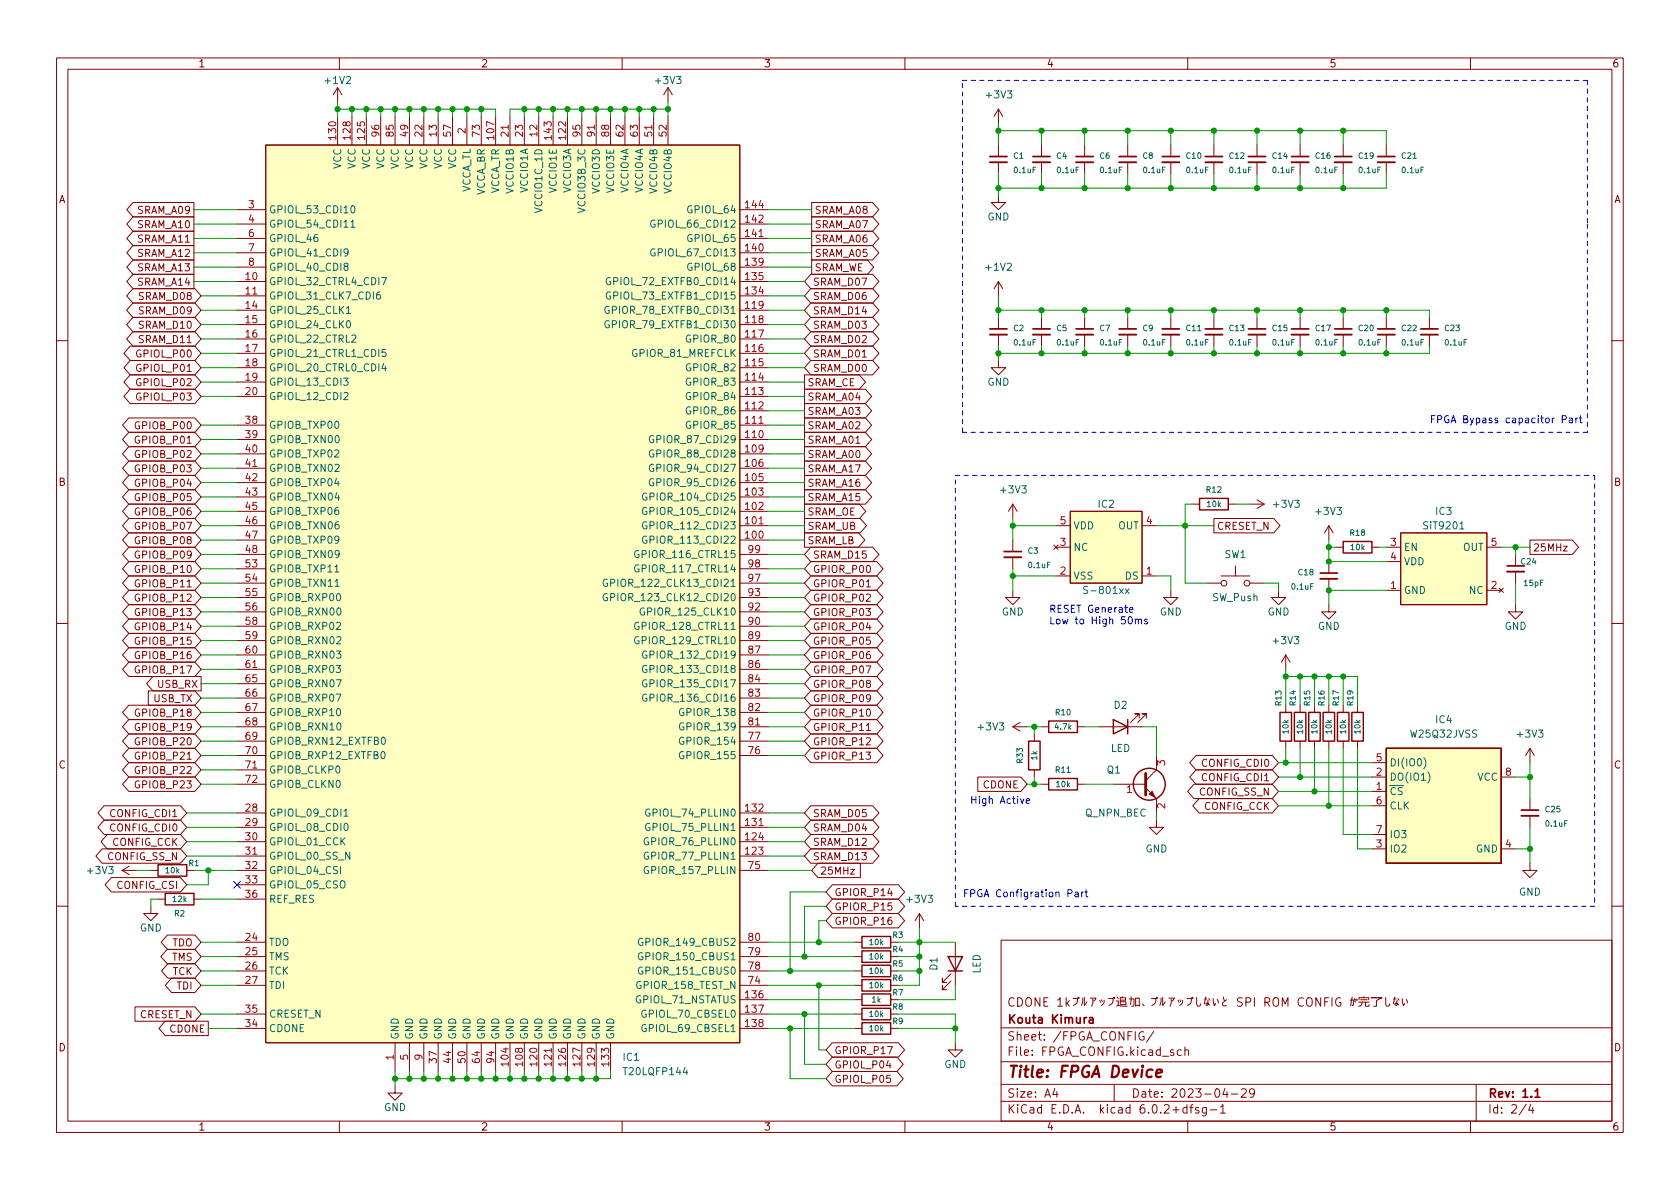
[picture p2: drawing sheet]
<svg xmlns="http://www.w3.org/2000/svg" width="297mm" height="210mm" viewBox="0 0 297 210" stroke-linecap="round" stroke-linejoin="round" font-family="sans-serif">
<defs><g id="words">
<text font-size="2.8" fill="#840000" x="178" y="190.6">Title: FPGA Device</text>
<g font-size="2.1" fill="#840000">
<text x="178" y="184">Sheet: /FPGA_CONFIG/</text>
<text x="178" y="181">Kouta Kimura</text>
<text x="178" y="186.7">File: FPGA_CONFIG.kicad_sch</text>
<text x="178" y="196.9">KiCad E.D.A. kicad 6.0.2+dfsg-1</text>
<text x="178" y="194.1">Size: A4</text>
<text x="200" y="194.1">Date: 2023-04-29</text>
<text x="263" y="194.1">Rev: 1.1</text>
<text x="263" y="196.9">Id: 2/4</text>
</g>
<g font-size="1.8" fill="#840000">
<text x="35" y="11.9">1</text>
<text x="85" y="11.9">2</text>
<text x="135" y="11.9">3</text>
<text x="185" y="11.9">4</text>
<text x="235" y="11.9">5</text>
<text x="285" y="11.9">6</text>
<text x="10.3" y="35.9">A</text>
<text x="285.3" y="35.9">A</text>
<text x="24.4" y="40.3">SRAM_A10</text>
<text x="24.4" y="37.8">SRAM_A09</text>
<text x="144" y="37.8">SRAM_A08</text>
<text x="144" y="40.3">SRAM_A07</text>
<text x="24.4" y="48">SRAM_A13</text>
<text x="24.4" y="42.9">SRAM_A11</text>
<text x="24.4" y="45.4">SRAM_A12</text>
<text x="144" y="42.9">SRAM_A06</text>
<text x="144" y="45.4">SRAM_A05</text>
<text x="144" y="48">SRAM_WE</text>
<text x="24.4" y="50.5">SRAM_A14</text>
<text x="24.7" y="53">SRAM_D08</text>
<text x="143.7" y="50.5">SRAM_D07</text>
<text x="143.7" y="53">SRAM_D06</text>
<text x="24.7" y="58.1">SRAM_D10</text>
<text x="24.7" y="55.6">SRAM_D09</text>
<text x="143.7" y="58.1">SRAM_D03</text>
<text x="143.7" y="55.6">SRAM_D14</text>
<text x="24.5" y="65.7">GPIOL_P01</text>
<text x="24.5" y="63.2">GPIOL_P00</text>
<text x="24.7" y="60.7">SRAM_D11</text>
<text x="143.7" y="65.7">SRAM_D00</text>
<text x="143.7" y="60.7">SRAM_D02</text>
<text x="143.7" y="63.2">SRAM_D01</text>
<text x="24.5" y="70.8">GPIOL_P03</text>
<text x="24.5" y="68.3">GPIOL_P02</text>
<text x="142.7" y="68.3">SRAM_CE</text>
<text x="142.7" y="70.8">SRAM_A04</text>
<text x="24.3" y="75.9">GPIOB_P00</text>
<text x="142.7" y="75.9">SRAM_A02</text>
<text x="142.7" y="73.4">SRAM_A03</text>
<text x="24.3" y="83.5">GPIOB_P03</text>
<text x="24.3" y="81">GPIOB_P02</text>
<text x="24.3" y="78.4">GPIOB_P01</text>
<text x="142.7" y="78.4">SRAM_A01</text>
<text x="142.7" y="81">SRAM_A00</text>
<text x="142.7" y="83.5">SRAM_A17</text>
<text x="10.3" y="85.9">B</text>
<text x="24.3" y="88.6">GPIOB_P05</text>
<text x="24.3" y="86.1">GPIOB_P04</text>
<text x="142.7" y="88.6">SRAM_A15</text>
<text x="142.7" y="86.1">SRAM_A16</text>
<text x="285.3" y="85.9">B</text>
<text x="24.3" y="93.7">GPIOB_P07</text>
<text x="24.3" y="91.1">GPIOB_P06</text>
<text x="142.7" y="93.7">SRAM_UB</text>
<text x="142.7" y="91.1">SRAM_OE</text>
<text x="215.1" y="93.7">CRESET_N</text>
<text x="24.3" y="101.3">GPIOB_P10</text>
<text x="24.3" y="96.2">GPIOB_P08</text>
<text x="24.3" y="98.8">GPIOB_P09</text>
<text x="142.7" y="96.2">SRAM_LB</text>
<text x="143.7" y="101.3">GPIOR_P00</text>
<text x="143.7" y="98.8">SRAM_D15</text>
<text x="271" y="97.5">25MHz</text>
<text x="24.3" y="106.4">GPIOB_P12</text>
<text x="24.3" y="103.8">GPIOB_P11</text>
<text x="143.7" y="106.4">GPIOR_P02</text>
<text x="143.7" y="103.8">GPIOR_P01</text>
<text x="24.3" y="108.9">GPIOB_P13</text>
<text x="24.3" y="111.5">GPIOB_P14</text>
<text x="143.7" y="108.9">GPIOR_P03</text>
<text x="143.7" y="111.5">GPIOR_P04</text>
<text x="24.3" y="119.1">GPIOB_P17</text>
<text x="24.3" y="114">GPIOB_P15</text>
<text x="24.3" y="116.5">GPIOB_P16</text>
<text x="143.7" y="114">GPIOR_P05</text>
<text x="143.7" y="116.5">GPIOR_P06</text>
<text x="143.7" y="119.1">GPIOR_P07</text>
<text x="27.2" y="124.2">USB_TX</text>
<text x="27.9" y="121.6">USB_RX</text>
<text x="143.7" y="124.2">GPIOR_P09</text>
<text x="143.7" y="121.6">GPIOR_P08</text>
<text x="24.3" y="126.7">GPIOB_P18</text>
<text x="24.3" y="131.8">GPIOB_P20</text>
<text x="24.3" y="129.2">GPIOB_P19</text>
<text x="143.7" y="129.2">GPIOR_P11</text>
<text x="143.7" y="131.8">GPIOR_P12</text>
<text x="143.7" y="126.7">GPIOR_P10</text>
<text x="10.3" y="135.9">C</text>
<text x="24.3" y="136.9">GPIOB_P22</text>
<text x="24.3" y="134.3">GPIOB_P21</text>
<text x="143.7" y="134.3">GPIOR_P13</text>
<text x="212.7" y="135.6">CONFIG_CDI0</text>
<text x="285.3" y="135.9">C</text>
<text x="24.3" y="139.4">GPIOB_P23</text>
<text x="173.8" y="139.4">CDONE</text>
<text x="212.1" y="140.7">CONFIG_SS_N</text>
<text x="212.7" y="138.1">CONFIG_CDI1</text>
<text x="212.9" y="143.2">CONFIG_CCK</text>
<text x="19.7" y="144.5">CONFIG_CDI1</text>
<text x="19.7" y="147">CONFIG_CDI0</text>
<text x="19.9" y="149.6">CONFIG_CCK</text>
<text x="143.7" y="149.6">SRAM_D12</text>
<text x="143.7" y="147">SRAM_D04</text>
<text x="143.7" y="144.5">SRAM_D05</text>
<text x="19.1" y="152.1">CONFIG_SS_N</text>
<text x="143.7" y="152.1">SRAM_D13</text>
<text x="144.9" y="154.6">25MHz</text>
<text x="20.8" y="157.2">CONFIG_CSI</text>
<text x="147.5" y="158.5">GPIOR_P14</text>
<text x="147.5" y="161">GPIOR_P15</text>
<text x="30.4" y="167.3">TDO</text>
<text x="147.5" y="163.5">GPIOR_P16</text>
<text x="30.4" y="169.9">TMS</text>
<text x="30.5" y="172.4">TCK</text>
<text x="31.3" y="175">TDI</text>
<text x="10.3" y="185.9">D</text>
<text x="24.7" y="180">CRESET_N</text>
<text x="30" y="182.6">CDONE</text>
<text x="285.3" y="185.9">D</text>
<text x="147.5" y="191.5">GPIOL_P05</text>
<text x="147.5" y="186.4">GPIOR_P17</text>
<text x="147.5" y="188.9">GPIOL_P04</text>
<text x="35" y="199.9">1</text>
<text x="85" y="199.9">2</text>
<text x="135" y="199.9">3</text>
<text x="185" y="199.9">4</text>
<text x="235" y="199.9">5</text>
<text x="285" y="199.9">6</text>
</g>
<g font-size="1.8" fill="#006464">
<text x="57.6" y="14.9">+1V2</text>
<text x="116" y="14.9">+3V3</text>
<text x="174.5" y="17.4">+3V3</text>
<text x="60.3" y="29.9" transform="rotate(-90 60.3 29.9)">VCC</text>
<text x="62.9" y="29.9" transform="rotate(-90 62.9 29.9)">VCC</text>
<text x="65.4" y="29.9" transform="rotate(-90 65.4 29.9)">VCC</text>
<text x="67.9" y="29.9" transform="rotate(-90 67.9 29.9)">VCC</text>
<text x="70.5" y="29.9" transform="rotate(-90 70.5 29.9)">VCC</text>
<text x="73" y="29.9" transform="rotate(-90 73 29.9)">VCC</text>
<text x="75.6" y="29.9" transform="rotate(-90 75.6 29.9)">VCC</text>
<text x="78.1" y="29.9" transform="rotate(-90 78.1 29.9)">VCC</text>
<text x="80.6" y="29.9" transform="rotate(-90 80.6 29.9)">VCC</text>
<text x="83.2" y="34.3" transform="rotate(-90 83.2 34.3)">VCCA_TL</text>
<text x="85.7" y="34.7" transform="rotate(-90 85.7 34.7)">VCCA_BR</text>
<text x="88.3" y="34.5" transform="rotate(-90 88.3 34.5)">VCCA_TR</text>
<text x="90.8" y="34" transform="rotate(-90 90.8 34)">VCCIO1B</text>
<text x="93.3" y="34" transform="rotate(-90 93.3 34)">VCCIO1A</text>
<text x="98.4" y="33.9" transform="rotate(-90 98.4 33.9)">VCCIO1E</text>
<text x="101" y="34" transform="rotate(-90 101 34)">VCCIO3A</text>
<text x="106" y="34" transform="rotate(-90 106 34)">VCCIO3D</text>
<text x="108.6" y="33.9" transform="rotate(-90 108.6 33.9)">VCCIO3E</text>
<text x="111.1" y="34" transform="rotate(-90 111.1 34)">VCCIO4A</text>
<text x="113.7" y="34" transform="rotate(-90 113.7 34)">VCCIO4A</text>
<text x="116.2" y="34" transform="rotate(-90 116.2 34)">VCCIO4B</text>
<text x="118.7" y="34" transform="rotate(-90 118.7 34)">VCCIO4B</text>
<text x="47.5" y="37.7">GPIOL_53_CDI10</text>
<text x="47.5" y="40.3">GPIOL_54_CDI11</text>
<text x="95.9" y="37.3" transform="rotate(-90 95.9 37.3)">VCCIO1C_1D</text>
<text x="103.5" y="37.3" transform="rotate(-90 103.5 37.3)">VCCIO3B_3C</text>
<text x="115.9" y="40.3">GPIOL_66_CDI12</text>
<text x="121.8" y="37.7">GPIOL_64</text>
<text x="174.6" y="39">GND</text>
<text x="47.5" y="42.8">GPIOL_46</text>
<text x="47.5" y="45.3">GPIOL_41_CDI9</text>
<text x="47.5" y="47.9">GPIOL_40_CDI8</text>
<text x="115.9" y="45.3">GPIOL_67_CDI13</text>
<text x="121.8" y="47.9">GPIOL_68</text>
<text x="121.8" y="42.8">GPIOL_65</text>
<text x="174.4" y="47.9">+1V2</text>
<text x="47.5" y="50.4">GPIOL_32_CTRL4_CDI7</text>
<text x="47.5" y="53">GPIOL_31_CLK7_CDI6</text>
<text x="108.1" y="53">GPIOL_73_EXTFB1_CDI15</text>
<text x="108.1" y="50.4">GPIOL_72_EXTFB0_CDI14</text>
<text x="47.5" y="55.5">GPIOL_25_CLK1</text>
<text x="47.5" y="58">GPIOL_24_CLK0</text>
<text x="107.9" y="58">GPIOR_79_EXTFB1_CDI30</text>
<text x="107.9" y="55.5">GPIOR_78_EXTFB0_CDI31</text>
<text x="47.5" y="60.6">GPIOL_22_CTRL2</text>
<text x="47.5" y="63.1">GPIOL_21_CTRL1_CDI5</text>
<text x="47.5" y="65.7">GPIOL_20_CTRL0_CDI4</text>
<text x="112" y="63.1">GPIOR_81_MREFCLK</text>
<text x="121.7" y="65.7">GPIOR_82</text>
<text x="121.7" y="60.6">GPIOR_80</text>
<text x="47.5" y="68.2">GPIOL_13_CDI3</text>
<text x="47.5" y="70.7">GPIOL_12_CDI2</text>
<text x="121.7" y="70.7">GPIOR_84</text>
<text x="121.7" y="68.2">GPIOR_83</text>
<text x="174.6" y="68.2">GND</text>
<text x="47.5" y="75.8">GPIOB_TXP00</text>
<text x="121.7" y="75.8">GPIOR_85</text>
<text x="121.7" y="73.3">GPIOR_86</text>
<text x="47.5" y="78.4">GPIOB_TXN00</text>
<text x="47.5" y="80.9">GPIOB_TXP02</text>
<text x="47.5" y="83.4">GPIOB_TXN02</text>
<text x="115.7" y="83.4">GPIOR_94_CDI27</text>
<text x="115.7" y="80.9">GPIOR_88_CDI28</text>
<text x="115.7" y="78.4">GPIOR_87_CDI29</text>
<text x="47.5" y="86">GPIOB_TXP04</text>
<text x="47.5" y="88.5">GPIOB_TXN04</text>
<text x="114.7" y="88.5">GPIOR_104_CDI25</text>
<text x="115.7" y="86">GPIOR_95_CDI26</text>
<text x="177.1" y="87.2">+3V3</text>
<text x="194.2" y="89.8">IC2</text>
<text x="225.3" y="89.8">+3V3</text>
<text x="47.5" y="91.1">GPIOB_TXP06</text>
<text x="47.5" y="93.6">GPIOB_TXN06</text>
<text x="114.7" y="93.6">GPIOR_112_CDI23</text>
<text x="114.7" y="91.1">GPIOR_105_CDI24</text>
<text x="189.7" y="93.6">VDD</text>
<text x="197.7" y="93.6">OUT</text>
<text x="232.8" y="91.1">+3V3</text>
<text x="251.9" y="93.6">SiT9201</text>
<text x="253.9" y="91.1">IC3</text>
<text x="47.5" y="96.1">GPIOB_TXP09</text>
<text x="47.5" y="98.7">GPIOB_TXN09</text>
<text x="47.5" y="101.2">GPIOB_TXP11</text>
<text x="113" y="101.2">GPIOR_117_CTRL14</text>
<text x="113" y="98.7">GPIOR_116_CTRL15</text>
<text x="114.7" y="96.1">GPIOR_113_CDI22</text>
<text x="189.7" y="97.4">NC</text>
<text x="216.5" y="98.7">SW1</text>
<text x="248.2" y="97.4">EN</text>
<text x="248.2" y="99.9">VDD</text>
<text x="258.6" y="97.4">OUT</text>
<text x="47.5" y="103.8">GPIOB_TXN11</text>
<text x="47.5" y="106.3">GPIOB_RXP00</text>
<text x="108.1" y="106.3">GPIOR_123_CLK12_CDI20</text>
<text x="108.1" y="103.8">GPIOR_122_CLK13_CDI21</text>
<text x="189.7" y="102.5">VSS</text>
<text x="192.2" y="105">S-801xx</text>
<text x="199" y="102.5">DS</text>
<text x="214.4" y="106.3">SW_Push</text>
<text x="248.2" y="105">GND</text>
<text x="259.8" y="105">NC</text>
<text x="47.5" y="108.8">GPIOB_RXN00</text>
<text x="47.5" y="111.4">GPIOB_RXP02</text>
<text x="47.5" y="113.9">GPIOB_RXN02</text>
<text x="113" y="113.9">GPIOR_129_CTRL10</text>
<text x="113" y="111.4">GPIOR_128_CTRL11</text>
<text x="114.1" y="108.8">GPIOR_125_CLK10</text>
<text x="177.1" y="108.8">GND</text>
<text x="205" y="108.8">GND</text>
<text x="224.1" y="108.8">GND</text>
<text x="225.2" y="113.9">+3V3</text>
<text x="233" y="111.4">GND</text>
<text x="266" y="111.4">GND</text>
<text x="47.5" y="116.5">GPIOB_RXN03</text>
<text x="47.5" y="119">GPIOB_RXP03</text>
<text x="114.7" y="119">GPIOR_133_CDI18</text>
<text x="114.7" y="116.5">GPIOR_132_CDI19</text>
<text x="47.5" y="121.5">GPIOB_RXN07</text>
<text x="47.5" y="124.1">GPIOB_RXP07</text>
<text x="114.7" y="124.1">GPIOR_136_CDI16</text>
<text x="114.7" y="121.5">GPIOR_135_CDI17</text>
<text x="197" y="125.3">D2</text>
<text x="47.5" y="126.6">GPIOB_RXP10</text>
<text x="47.5" y="129.2">GPIOB_RXN10</text>
<text x="47.5" y="131.7">GPIOB_RXN12_EXTFB0</text>
<text x="120.7" y="131.7">GPIOR_154</text>
<text x="120.7" y="129.2">GPIOR_139</text>
<text x="120.7" y="126.6">GPIOR_138</text>
<text x="173.1" y="129.2">+3V3</text>
<text x="249.5" y="130.4">W25Q32JVSS</text>
<text x="253.9" y="127.9">IC4</text>
<text x="268.4" y="130.4">+3V3</text>
<text x="47.5" y="134.2">GPIOB_RXP12_EXTFB0</text>
<text x="47.5" y="136.8">GPIOB_CLKP0</text>
<text x="120.7" y="134.2">GPIOR_155</text>
<text x="195.7" y="136.8">Q1</text>
<text x="196.4" y="133">LED</text>
<text x="245.6" y="135.5">DI(IO0)</text>
<text x="47.5" y="139.3">GPIOB_CLKN0</text>
<text x="245.6" y="140.6">~{CS}</text>
<text x="245.6" y="138">DO(IO1)</text>
<text x="245.6" y="143.1">CLK</text>
<text x="261.2" y="138">VCC</text>
<text x="47.5" y="144.4">GPIOL_09_CDI1</text>
<text x="47.5" y="146.9">GPIOL_08_CDI0</text>
<text x="47.5" y="149.5">GPIOL_01_CCK</text>
<text x="114.6" y="149.5">GPIOR_76_PLLIN0</text>
<text x="114.8" y="146.9">GPIOL_75_PLLIN1</text>
<text x="114.8" y="144.4">GPIOL_74_PLLIN0</text>
<text x="191.9" y="144.4">Q_NPN_BEC</text>
<text x="245.6" y="148.2">IO3</text>
<text x="15.6" y="154.6">+3V3</text>
<text x="47.5" y="152">GPIOL_00_SS_N</text>
<text x="47.5" y="154.6">GPIOL_04_CSI</text>
<text x="114.6" y="152">GPIOR_77_PLLIN1</text>
<text x="114.6" y="154.6">GPIOR_157_PLLIN</text>
<text x="202.5" y="150.7">GND</text>
<text x="245.6" y="150.7">IO2</text>
<text x="261" y="150.7">GND</text>
<text x="47.5" y="157.1">GPIOL_05_CSO</text>
<text x="47.5" y="159.6">REF_RES</text>
<text x="160.5" y="159.6">+3V3</text>
<text x="268.5" y="158.4">GND</text>
<text x="24.7" y="164.7">GND</text>
<text x="47.5" y="167.3">TDO</text>
<text x="113.7" y="167.3">GPIOR_149_CBUS2</text>
<text x="47.5" y="169.8">TMS</text>
<text x="47.5" y="172.3">TCK</text>
<text x="113.7" y="172.3">GPIOR_151_CBUS0</text>
<text x="113.7" y="169.8">GPIOR_150_CBUS1</text>
<text x="165.7" y="171.6" transform="rotate(-90 165.7 171.6)">D1</text>
<text x="173.4" y="172.2" transform="rotate(-90 173.4 172.2)">LED</text>
<text x="47.5" y="174.9">TDI</text>
<text x="47.5" y="180">CRESET_N</text>
<text x="112.5" y="177.4">GPIOL_71_NSTATUS</text>
<text x="112.9" y="174.9">GPIOR_158_TEST_N</text>
<text x="113.9" y="180">GPIOL_70_CBSEL0</text>
<text x="47.5" y="182.5">CDONE</text>
<text x="70.5" y="183.9" transform="rotate(-90 70.5 183.9)">GND</text>
<text x="73" y="183.9" transform="rotate(-90 73 183.9)">GND</text>
<text x="75.6" y="183.9" transform="rotate(-90 75.6 183.9)">GND</text>
<text x="78.1" y="183.9" transform="rotate(-90 78.1 183.9)">GND</text>
<text x="80.6" y="183.9" transform="rotate(-90 80.6 183.9)">GND</text>
<text x="83.2" y="183.9" transform="rotate(-90 83.2 183.9)">GND</text>
<text x="85.7" y="183.9" transform="rotate(-90 85.7 183.9)">GND</text>
<text x="88.3" y="183.9" transform="rotate(-90 88.3 183.9)">GND</text>
<text x="90.8" y="183.9" transform="rotate(-90 90.8 183.9)">GND</text>
<text x="93.3" y="183.9" transform="rotate(-90 93.3 183.9)">GND</text>
<text x="95.9" y="183.9" transform="rotate(-90 95.9 183.9)">GND</text>
<text x="98.4" y="183.9" transform="rotate(-90 98.4 183.9)">GND</text>
<text x="101" y="183.9" transform="rotate(-90 101 183.9)">GND</text>
<text x="103.5" y="183.9" transform="rotate(-90 103.5 183.9)">GND</text>
<text x="106" y="183.9" transform="rotate(-90 106 183.9)">GND</text>
<text x="108.6" y="183.9" transform="rotate(-90 108.6 183.9)">GND</text>
<text x="113.9" y="182.5">GPIOL_69_CBSEL1</text>
<text x="110.2" y="187.6">IC1</text>
<text x="110.6" y="190.1">T20LQFP144</text>
<text x="166.9" y="188.8">GND</text>
<text x="67.9" y="196.5">GND</text>
</g>
<g font-size="1.8" fill="#a90000">
<text x="82.3" y="23.6" transform="rotate(-90 82.3 23.6)">2</text>
<text x="59.4" y="24.6" transform="rotate(-90 59.4 24.6)">130</text>
<text x="62" y="24.6" transform="rotate(-90 62 24.6)">128</text>
<text x="64.5" y="24.6" transform="rotate(-90 64.5 24.6)">125</text>
<text x="67.1" y="24.1" transform="rotate(-90 67.1 24.1)">96</text>
<text x="69.6" y="24.1" transform="rotate(-90 69.6 24.1)">85</text>
<text x="72.1" y="24.1" transform="rotate(-90 72.1 24.1)">49</text>
<text x="74.7" y="24.1" transform="rotate(-90 74.7 24.1)">22</text>
<text x="77.2" y="24.1" transform="rotate(-90 77.2 24.1)">13</text>
<text x="79.8" y="24.1" transform="rotate(-90 79.8 24.1)">57</text>
<text x="84.8" y="24.1" transform="rotate(-90 84.8 24.1)">73</text>
<text x="87.4" y="24.6" transform="rotate(-90 87.4 24.6)">107</text>
<text x="89.9" y="24.1" transform="rotate(-90 89.9 24.1)">21</text>
<text x="92.5" y="24.1" transform="rotate(-90 92.5 24.1)">23</text>
<text x="95" y="24.1" transform="rotate(-90 95 24.1)">12</text>
<text x="97.5" y="24.6" transform="rotate(-90 97.5 24.6)">143</text>
<text x="100.1" y="24.6" transform="rotate(-90 100.1 24.6)">122</text>
<text x="102.6" y="24.1" transform="rotate(-90 102.6 24.1)">95</text>
<text x="105.2" y="24.1" transform="rotate(-90 105.2 24.1)">91</text>
<text x="107.7" y="24.1" transform="rotate(-90 107.7 24.1)">88</text>
<text x="110.2" y="24.1" transform="rotate(-90 110.2 24.1)">62</text>
<text x="112.8" y="24.1" transform="rotate(-90 112.8 24.1)">63</text>
<text x="115.3" y="24.1" transform="rotate(-90 115.3 24.1)">51</text>
<text x="117.9" y="24.1" transform="rotate(-90 117.9 24.1)">52</text>
<text x="44" y="36.8">3</text>
<text x="44" y="39.4">4</text>
<text x="44" y="41.9">6</text>
<text x="131.9" y="41.9">141</text>
<text x="131.9" y="39.4">142</text>
<text x="131.9" y="36.8">144</text>
<text x="44" y="44.4">7</text>
<text x="44" y="47">8</text>
<text x="131.9" y="47">139</text>
<text x="131.9" y="44.4">140</text>
<text x="43.5" y="49.5">10</text>
<text x="43.5" y="52.1">11</text>
<text x="131.9" y="52.1">134</text>
<text x="131.9" y="49.5">135</text>
<text x="43.5" y="54.6">14</text>
<text x="43.5" y="57.1">15</text>
<text x="43.5" y="59.7">16</text>
<text x="131.9" y="59.7">117</text>
<text x="131.9" y="57.1">118</text>
<text x="131.9" y="54.6">119</text>
<text x="43.5" y="62.2">17</text>
<text x="43.5" y="64.8">18</text>
<text x="131.9" y="64.8">115</text>
<text x="131.9" y="62.2">116</text>
<text x="43.5" y="67.3">19</text>
<text x="43.5" y="69.8">20</text>
<text x="131.9" y="69.8">113</text>
<text x="131.9" y="67.3">114</text>
<text x="43.5" y="74.9">38</text>
<text x="43.5" y="77.5">39</text>
<text x="131.9" y="77.5">110</text>
<text x="131.9" y="74.9">111</text>
<text x="131.9" y="72.4">112</text>
<text x="43.5" y="80">40</text>
<text x="43.5" y="82.5">41</text>
<text x="131.9" y="82.5">106</text>
<text x="131.9" y="80">109</text>
<text x="43.5" y="85.1">42</text>
<text x="43.5" y="87.6">43</text>
<text x="131.9" y="87.6">103</text>
<text x="131.9" y="85.1">105</text>
<text x="43.5" y="90.2">45</text>
<text x="43.5" y="92.7">46</text>
<text x="43.5" y="95.2">47</text>
<text x="131.9" y="95.2">100</text>
<text x="131.9" y="92.7">101</text>
<text x="131.9" y="90.2">102</text>
<text x="187.5" y="92.7">5</text>
<text x="202.7" y="92.7">4</text>
<text x="43.5" y="97.8">48</text>
<text x="43.5" y="100.3">53</text>
<text x="132.4" y="100.3">98</text>
<text x="132.4" y="97.8">99</text>
<text x="187.5" y="101.6">2</text>
<text x="187.5" y="96.5">3</text>
<text x="202.7" y="101.6">1</text>
<text x="245.9" y="96.5">3</text>
<text x="245.9" y="99.1">4</text>
<text x="263.7" y="96.5">5</text>
<text x="43.5" y="102.9">54</text>
<text x="43.5" y="105.4">55</text>
<text x="43.5" y="107.9">56</text>
<text x="132.4" y="107.9">92</text>
<text x="132.4" y="105.4">93</text>
<text x="132.4" y="102.9">97</text>
<text x="245.9" y="104.1">1</text>
<text x="263.7" y="104.1">2</text>
<text x="43.5" y="110.5">58</text>
<text x="43.5" y="113">59</text>
<text x="132.4" y="113">89</text>
<text x="132.4" y="110.5">90</text>
<text x="43.5" y="115.6">60</text>
<text x="43.5" y="118.1">61</text>
<text x="132.4" y="118.1">86</text>
<text x="132.4" y="115.6">87</text>
<text x="43.5" y="120.6">65</text>
<text x="43.5" y="123.2">66</text>
<text x="43.5" y="125.7">67</text>
<text x="132.4" y="125.7">82</text>
<text x="132.4" y="123.2">83</text>
<text x="132.4" y="120.6">84</text>
<text x="43.5" y="128.3">68</text>
<text x="43.5" y="130.8">69</text>
<text x="132.4" y="130.8">77</text>
<text x="132.4" y="128.3">81</text>
<text x="43.5" y="133.3">70</text>
<text x="43.5" y="135.9">71</text>
<text x="132.4" y="133.3">76</text>
<text x="206" y="135.4" transform="rotate(-90 206 135.4)">3</text>
<text x="243.3" y="137.2">2</text>
<text x="243.3" y="134.6">5</text>
<text x="266.2" y="137.2">8</text>
<text x="43.5" y="143.5">28</text>
<text x="43.5" y="138.4">72</text>
<text x="131.9" y="143.5">132</text>
<text x="199.2" y="140.2">1</text>
<text x="206" y="143" transform="rotate(-90 206 143)">2</text>
<text x="243.3" y="139.7">1</text>
<text x="243.3" y="142.2">6</text>
<text x="43.5" y="146">29</text>
<text x="43.5" y="148.6">30</text>
<text x="131.9" y="148.6">124</text>
<text x="131.9" y="146">131</text>
<text x="243.3" y="149.9">3</text>
<text x="243.3" y="147.3">7</text>
<text x="266.2" y="149.9">4</text>
<text x="43.5" y="151.1">31</text>
<text x="43.5" y="153.7">32</text>
<text x="131.9" y="151.1">123</text>
<text x="132.4" y="153.7">75</text>
<text x="43.5" y="156.2">33</text>
<text x="43.5" y="158.7">36</text>
<text x="43.5" y="166.4">24</text>
<text x="132.4" y="166.4">80</text>
<text x="43.5" y="168.9">25</text>
<text x="43.5" y="171.4">26</text>
<text x="43.5" y="174">27</text>
<text x="132.4" y="174">74</text>
<text x="132.4" y="171.4">78</text>
<text x="132.4" y="168.9">79</text>
<text x="43.5" y="179.1">35</text>
<text x="131.9" y="176.5">136</text>
<text x="131.9" y="179.1">137</text>
<text x="43.5" y="181.6">34</text>
<text x="131.9" y="181.6">138</text>
<text x="69.6" y="187.4" transform="rotate(-90 69.6 187.4)">1</text>
<text x="72.1" y="187.4" transform="rotate(-90 72.1 187.4)">5</text>
<text x="74.7" y="187.4" transform="rotate(-90 74.7 187.4)">9</text>
<text x="77.2" y="187.9" transform="rotate(-90 77.2 187.9)">37</text>
<text x="79.8" y="187.9" transform="rotate(-90 79.8 187.9)">44</text>
<text x="82.3" y="187.9" transform="rotate(-90 82.3 187.9)">50</text>
<text x="84.8" y="187.9" transform="rotate(-90 84.8 187.9)">64</text>
<text x="87.4" y="187.9" transform="rotate(-90 87.4 187.9)">94</text>
<text x="89.9" y="188.4" transform="rotate(-90 89.9 188.4)">104</text>
<text x="92.5" y="188.4" transform="rotate(-90 92.5 188.4)">108</text>
<text x="95" y="188.4" transform="rotate(-90 95 188.4)">120</text>
<text x="97.5" y="188.4" transform="rotate(-90 97.5 188.4)">121</text>
<text x="100.1" y="188.4" transform="rotate(-90 100.1 188.4)">126</text>
<text x="102.6" y="188.4" transform="rotate(-90 102.6 188.4)">127</text>
<text x="105.2" y="188.4" transform="rotate(-90 105.2 188.4)">129</text>
<text x="107.7" y="188.4" transform="rotate(-90 107.7 188.4)">133</text>
</g>
<g font-size="1.8" fill="#0000c2">
<text x="252.7" y="74.8">FPGA Bypass capacitor Part</text>
<text x="185.4" y="108.3">RESET Generate</text>
<text x="185.4" y="110.4">Low to High 50ms</text>
<text x="171.4" y="142.1">High Active</text>
<text x="170.2" y="158.6">FPGA Configration Part</text>
</g>
<g font-size="1.4" fill="#006464">
<text x="179.2" y="28.1">C1</text>
<text x="186.8" y="28.1">C4</text>
<text x="194.5" y="28.1">C6</text>
<text x="202.1" y="28.1">C8</text>
<text x="209.8" y="28.1">C10</text>
<text x="217.4" y="28.1">C12</text>
<text x="225" y="28.1">C14</text>
<text x="232.6" y="28.1">C16</text>
<text x="240.3" y="28.1">C19</text>
<text x="247.9" y="28.1">C21</text>
<text x="179.4" y="30.6">0.1uF</text>
<text x="187" y="30.6">0.1uF</text>
<text x="194.6" y="30.6">0.1uF</text>
<text x="202.2" y="30.6">0.1uF</text>
<text x="209.9" y="30.6">0.1uF</text>
<text x="217.5" y="30.6">0.1uF</text>
<text x="225.1" y="30.6">0.1uF</text>
<text x="232.7" y="30.6">0.1uF</text>
<text x="240.3" y="30.6">0.1uF</text>
<text x="248" y="30.6">0.1uF</text>
<text x="179.2" y="58.5">C2</text>
<text x="186.8" y="58.5">C5</text>
<text x="194.5" y="58.5">C7</text>
<text x="202.1" y="58.5">C9</text>
<text x="209.8" y="58.5">C11</text>
<text x="217.4" y="58.5">C13</text>
<text x="225" y="58.5">C15</text>
<text x="232.6" y="58.5">C17</text>
<text x="240.3" y="58.5">C20</text>
<text x="247.9" y="58.5">C22</text>
<text x="255.5" y="58.5">C23</text>
<text x="179.4" y="61.1">0.1uF</text>
<text x="187" y="61.1">0.1uF</text>
<text x="194.6" y="61.1">0.1uF</text>
<text x="202.2" y="61.1">0.1uF</text>
<text x="209.9" y="61.1">0.1uF</text>
<text x="217.5" y="61.1">0.1uF</text>
<text x="225.1" y="61.1">0.1uF</text>
<text x="232.7" y="61.1">0.1uF</text>
<text x="240.3" y="61.1">0.1uF</text>
<text x="248" y="61.1">0.1uF</text>
<text x="255.6" y="61.1">0.1uF</text>
<text x="213.4" y="87.1">R12</text>
<text x="213.5" y="89.6">10k</text>
<text x="238.8" y="94.7">R18</text>
<text x="181.8" y="97.9">C3</text>
<text x="181.9" y="100.4">0.1uF</text>
<text x="229.6" y="101.7">C18</text>
<text x="238.9" y="97.3">10k</text>
<text x="269" y="99.8">C24</text>
<text x="228.5" y="104.3">0.1uF</text>
<text x="269.5" y="103.6">15pF</text>
<text x="226.6" y="124.7" transform="rotate(-90 226.6 124.7)">R13</text>
<text x="229.1" y="124.7" transform="rotate(-90 229.1 124.7)">R14</text>
<text x="231.6" y="124.7" transform="rotate(-90 231.6 124.7)">R15</text>
<text x="234.2" y="124.7" transform="rotate(-90 234.2 124.7)">R16</text>
<text x="236.7" y="124.7" transform="rotate(-90 236.7 124.7)">R17</text>
<text x="239.3" y="124.7" transform="rotate(-90 239.3 124.7)">R19</text>
<text x="186.6" y="129">4.7k</text>
<text x="186.7" y="126.5">R10</text>
<text x="227.8" y="129.7" transform="rotate(-90 227.8 129.7)">10k</text>
<text x="230.4" y="129.7" transform="rotate(-90 230.4 129.7)">10k</text>
<text x="232.9" y="129.7" transform="rotate(-90 232.9 129.7)">10k</text>
<text x="235.5" y="129.7" transform="rotate(-90 235.5 129.7)">10k</text>
<text x="238" y="129.7" transform="rotate(-90 238 129.7)">10k</text>
<text x="240.5" y="129.7" transform="rotate(-90 240.5 129.7)">10k</text>
<text x="180.8" y="134.9" transform="rotate(-90 180.8 134.9)">R33</text>
<text x="183.4" y="134.4" transform="rotate(-90 183.4 134.4)">1k</text>
<text x="186.7" y="136.6">R11</text>
<text x="186.8" y="139.2">10k</text>
<text x="273.3" y="143.6">C25</text>
<text x="273.4" y="146.2">0.1uF</text>
<text x="29.3" y="154.4">10k</text>
<text x="33.4" y="153.1">R1</text>
<text x="30.6" y="159.5">12k</text>
<text x="30.9" y="162">R2</text>
<text x="153.8" y="167.1">10k</text>
<text x="157.9" y="165.8">R3</text>
<text x="153.8" y="169.7">10k</text>
<text x="153.8" y="172.2">10k</text>
<text x="157.9" y="168.4">R4</text>
<text x="157.9" y="173.5">R6</text>
<text x="157.9" y="170.9">R5</text>
<text x="153.8" y="174.7">10k</text>
<text x="153.8" y="179.8">10k</text>
<text x="154.2" y="177.3">1k</text>
<text x="157.9" y="178.5">R8</text>
<text x="157.9" y="176">R7</text>
<text x="153.8" y="182.4">10k</text>
<text x="157.9" y="181.1">R9</text>
</g>
</g></defs>
<g fill="none" stroke="#840000" stroke-width=".18">
<path d="M10 10.2h277v190.1h-277zM12 12.2h273v186.1h-273zM59.7 15.5v2.5M59.7 15.5l-.8 1.3M59.7 15.5l.8 1.3M60 10.2v2M110 10.2v2M118.1 15.5v2.5M118.1 15.5l-.8 1.3M118.1 15.5l.8 1.3M160 10.2v2M176.5 19.3v2.5"/>
<path d="M176.5 19.3l-.7 1.3M176.5 19.3l.8 1.3M210 10.2v2M260 10.2v2M23.5 38.3h10.8v2.6h-10.8l-1.1-1.3zM23.5 35.8h10.8v2.5h-10.8l-1.1-1.2zM41.9 39.6h5.1M41.9 37.1h5.1M47 25.6h83.8v158.8h-83.8zM59.7 20.6v5M62.2 20.6v5M64.8 20.6v5"/>
<path d="M67.3 20.6v5M69.8 20.6v5M72.4 20.6v5M74.9 20.6v5M77.5 20.6v5M80 20.6v5M82.5 20.6v5M85.1 20.6v5M87.6 20.6v5M90.2 20.6v5M92.7 20.6v5M95.2 20.6v5"/>
<path d="M97.8 20.6v5M100.3 20.6v5M102.9 20.6v5M105.4 20.6v5M107.9 20.6v5M110.5 20.6v5M113 20.6v5M115.6 20.6v5M118.1 20.6v5M130.8 39.6h5.1M130.8 37.1h5.1M143.5 35.8h10.8l1.1 1.3-1.1 1.2h-10.8z"/>
<path d="M143.5 38.3h10.8l1.1 1.3-1.1 1.3h-10.8zM176.5 34.5v1.3h1.3l-1.3 1.3-1.2-1.3h1.2M176.5 25.6v2.1M176.5 28.7v2M184.1 25.6v2.1M184.1 28.7v2M191.8 25.6v2.1M191.8 28.7v2M199.4 25.6v2.1M199.4 28.7v2M207 25.6v2.1M207 28.7v2"/>
<path d="M214.6 25.6v2.1M214.6 28.7v2M222.2 25.6v2.1M222.2 28.7v2M229.9 25.6v2.1M229.9 28.7v2M237.5 25.6v2.1M237.5 28.7v2M245.1 25.6v2.1M245.1 28.7v2M23.5 56.1h10.9l1.2 1.3-1.2 1.3h-10.9l-1.1-1.3zM23.5 51h10.9l1.2 1.3-1.2 1.3h-10.9l-1.1-1.3z"/>
<path d="M23.5 53.6h10.9l1.2 1.3-1.2 1.2h-10.9l-1.1-1.2zM23.5 58.7h10.9l1.2 1.2-1.2 1.3h-10.9l-1.1-1.3zM23.5 46h10.8v2.5h-10.8l-1.1-1.3zM23.5 40.9h10.8v2.5h-10.8l-1.1-1.2zM23.5 48.5h10.8v2.5h-10.8l-1.1-1.2zM23.5 43.4h10.8v2.6h-10.8l-1.1-1.3zM41.9 49.8h5.1M41.9 52.3h5.1M41.9 59.9h5.1M41.9 57.4h5.1M41.9 54.9h5.1M41.9 47.2h5.1"/>
<path d="M41.9 44.7h5.1M41.9 42.2h5.1M130.8 49.8h5.1M130.8 52.3h5.1M130.8 59.9h5.1M130.8 57.4h5.1M130.8 54.9h5.1M130.8 47.2h5.1M130.8 44.7h5.1M130.8 42.2h5.1M143.4 56.1h10.9l1.1 1.3-1.1 1.3h-10.9l-1.2-1.3zM143.4 58.7h10.9l1.1 1.2-1.1 1.3h-10.9l-1.2-1.3z"/>
<path d="M143.4 53.6h10.9l1.1 1.3-1.1 1.2h-10.9l-1.2-1.2zM143.4 48.5h10.9l1.1 1.3-1.1 1.2h-10.9l-1.2-1.2zM143.4 51h10.9l1.1 1.3-1.1 1.3h-10.9l-1.2-1.3zM143.5 40.9h10.8l1.1 1.3-1.1 1.2h-10.8zM143.5 43.4h10.8l1.1 1.3-1.1 1.3h-10.8zM143.5 46h9.9l1.1 1.2-1.1 1.3h-9.9zM176.5 49.8v2.5M176.5 56.1v2.1M176.5 59.2v2M176.5 49.8l-.7 1.2M176.5 49.8l.8 1.2M184.1 56.1v2.1"/>
<path d="M184.1 59.2v2M191.8 56.1v2.1M191.8 59.2v2M199.4 56.1v2.1M199.4 59.2v2M207 56.1v2.1M207 59.2v2M214.6 56.1v2.1M214.6 59.2v2M222.2 56.1v2.1M222.2 59.2v2M229.9 56.1v2.1"/>
<path d="M229.9 59.2v2M237.5 56.1v2.1M237.5 59.2v2M245.1 56.1v2.1M245.1 59.2v2M252.7 56.1v2.1M252.7 59.2v2M10 60.2h2M22.8 73.9h11.6l1.2 1.3-1.2 1.2h-11.6l-1.1-1.2zM22.8 79h11.6l1.2 1.3-1.2 1.2h-11.6l-1.1-1.2zM22.8 76.4h11.6l1.2 1.3-1.2 1.3h-11.6l-1.1-1.3zM23 68.8h11.4l1.2 1.3-1.2 1.3h-11.4l-1.1-1.3z"/>
<path d="M23 66.3h11.4l1.2 1.3-1.2 1.2h-11.4l-1.1-1.2zM23 63.7h11.4l1.2 1.3-1.2 1.3h-11.4l-1.1-1.3zM23 61.2h11.4l1.2 1.3-1.2 1.2h-11.4l-1.1-1.2zM41.9 77.7h5.1M41.9 75.2h5.1M41.9 70.1h5.1M41.9 67.6h5.1M41.9 65h5.1M41.9 62.5h5.1M130.8 77.7h5.1M130.8 75.2h5.1M130.8 72.6h5.1"/>
<path d="M130.8 70.1h5.1M130.8 67.6h5.1M130.8 65h5.1M130.8 62.5h5.1M142.2 73.9h10.8l1.1 1.3-1.1 1.2h-10.8zM142.2 76.4h10.8l1.1 1.3-1.1 1.3h-10.8zM142.2 79h10.8l1.1 1.3-1.1 1.2h-10.8zM142.2 66.3h9.7l1.1 1.3-1.1 1.2h-9.7zM142.2 68.8h10.8l1.1 1.3-1.1 1.3h-10.8zM142.2 71.4h10.8l1.1 1.2-1.1 1.3h-10.8zM143.4 63.7h10.9l1.1 1.3-1.1 1.3h-10.9l-1.2-1.3zM143.4 61.2h10.9l1.1 1.3-1.1 1.2h-10.9l-1.2-1.2z"/>
<path d="M176.5 63.7v1.3h1.3l-1.3 1.3-1.2-1.3h1.2M285 60.2h2M22.8 91.7h11.6l1.2 1.3-1.2 1.2h-11.6l-1.1-1.2zM22.8 99.3h11.6l1.2 1.3-1.2 1.2h-11.6l-1.1-1.2zM22.8 94.2h11.6l1.2 1.3-1.2 1.3h-11.6l-1.1-1.3zM22.8 96.8h11.6l1.2 1.2-1.2 1.3h-11.6l-1.1-1.3zM22.8 86.6h11.6l1.2 1.3-1.2 1.2h-11.6l-1.1-1.2zM22.8 81.5h11.6l1.2 1.3-1.2 1.3h-11.6l-1.1-1.3zM22.8 84.1h11.6l1.2 1.2-1.2 1.3h-11.6l-1.1-1.3zM22.8 89.1h11.6l1.2 1.3-1.2 1.3h-11.6l-1.1-1.3zM41.9 95.5h5.1M41.9 93h5.1"/>
<path d="M41.9 90.4h5.1M41.9 87.9h5.1M41.9 85.3h5.1M41.9 82.8h5.1M41.9 80.3h5.1M41.9 98h5.1M130.8 95.5h5.1M130.8 93h5.1M130.8 90.4h5.1M130.8 87.9h5.1M130.8 85.3h5.1M130.8 82.8h5.1"/>
<path d="M130.8 80.3h5.1M130.8 98h5.1M142.2 86.6h10.8l1.1 1.3-1.1 1.2h-10.8zM142.2 94.2h9.6l1.1 1.3-1.1 1.3h-9.6zM142.2 91.7h9.9l1.1 1.3-1.1 1.2h-9.9zM142.2 84.1h10.8l1.1 1.2-1.1 1.3h-10.8zM142.2 81.5h10.8l1.1 1.3-1.1 1.3h-10.8zM142.2 89.1h9.8l1.1 1.3-1.1 1.3h-9.8zM143.4 99.3h11.6l1.1 1.3-1.1 1.2h-11.6l-1.2-1.2zM143.4 96.8h10.9l1.1 1.2-1.1 1.3h-10.9l-1.2-1.3zM179.1 89.1l-.8 1.3M179.1 89.1v2.6"/>
<path d="M179.1 95.5v2M179.1 98.5v2.1M179.1 89.1l.7 1.3M186.3 96.4l.8 .7M186.7 96.8h2.5M186.7 93h2.5M187.1 96.4l-.8 .7M189.2 90.4h12.7v12.7h-12.7zM201.9 93h2.6M210.8 89.1h1.3M214.6 91.7h10.6l1.1 1.3-1.1 1.2h-10.6zM217.2 89.1h1.2"/>
<path d="M221 89.1h2.5M222.2 88.4l1.3 .7M223.5 89.1l-1.3 .8M234.9 93v2.5M234.9 99.3v2M234.9 93l.8 1.2M234.9 93l-.7 1.2M236.2 96.8h1.3M242.6 96.8h1.2M245.1 96.8h2.5M245.1 99.3h2.5M247.6 94.2h15.3v12.7h-15.3z"/>
<path d="M262.9 96.8h2.5M268 98v2.1M270.5 95.5h7.5l1.1 1.3-1.1 1.2h-7.5zM10 110.2h2M22.8 117.1h11.6l1.2 1.3-1.2 1.2h-11.6l-1.1-1.2zM22.8 104.4h11.6l1.2 1.3-1.2 1.2h-11.6l-1.1-1.2zM22.8 106.9h11.6l1.2 1.3-1.2 1.3h-11.6l-1.1-1.3zM22.8 101.8h11.6l1.2 1.3-1.2 1.3h-11.6l-1.1-1.3zM22.8 112h11.6l1.2 1.3-1.2 1.2h-11.6l-1.1-1.2zM22.8 109.5h11.6l1.2 1.2-1.2 1.3h-11.6l-1.1-1.3zM22.8 114.5h11.6l1.2 1.3-1.2 1.3h-11.6l-1.1-1.3zM27 119.6h8.6v2.6h-8.6l-1.1-1.3z"/>
<path d="M41.9 100.6h5.1M41.9 103.1h5.1M41.9 105.7h5.1M41.9 108.2h5.1M41.9 110.7h5.1M41.9 113.3h5.1M41.9 115.8h5.1M41.9 118.4h5.1M130.8 100.6h5.1M130.8 103.1h5.1M130.8 105.7h5.1M130.8 108.2h5.1"/>
<path d="M130.8 110.7h5.1M130.8 113.3h5.1M130.8 115.8h5.1M130.8 118.4h5.1M143.4 104.4h11.6l1.1 1.3-1.1 1.2h-11.6l-1.2-1.2zM143.4 112h11.6l1.1 1.3-1.1 1.2h-11.6l-1.2-1.2zM143.4 106.9h11.6l1.1 1.3-1.1 1.3h-11.6l-1.2-1.3zM143.4 114.5h11.6l1.1 1.3-1.1 1.3h-11.6l-1.2-1.3zM143.4 109.5h11.6l1.1 1.2-1.1 1.3h-11.6l-1.2-1.3zM143.4 117.1h11.6l1.1 1.3-1.1 1.2h-11.6l-1.2-1.2zM143.4 119.6h11.6l1.1 1.3-1.1 1.3h-11.6l-1.2-1.3zM143.4 101.8h11.6l1.1 1.3-1.1 1.3h-11.6l-1.2-1.3z"/>
<path d="M153.2 103.8h.7M179.1 104.4v1.3h1.2l-1.2 1.2-1.3-1.2h1.3M186.7 101.8h2.5M201.9 101.8h2.6M207 104.4v1.3h1.3l-1.3 1.2-1.3-1.2h1.3M213.4 103.1h2.5M215.9 101.8h5.1M218.4 100.1v1.7M221 103.1h2.5M226.1 104.4v1.3h1.2l-1.2 1.2-1.3-1.2h1.3M227.3 115.8l-.7 1.3M227.3 115.8v2.6"/>
<path d="M227.3 115.8l.8 1.3M234.9 106.9v1.3h-1.2l1.2 1.3 1.3-1.3h-1.3M234.9 102.4v2M245.1 104.4h2.5M262.9 104.4h2.5M265 104l.8 .8M265.8 104l-.8 .8M268 106.9v1.3h-1.3l1.3 1.3 1.2-1.3h-1.2M268 101.1v2M285 110.2h2M22.8 124.7h11.6l1.2 1.3-1.2 1.2h-11.6l-1.1-1.2zM22.8 129.8h11.6l1.2 1.3-1.2 1.2h-11.6l-1.1-1.2z"/>
<path d="M22.8 134.9h11.6l1.2 1.2-1.2 1.3h-11.6l-1.1-1.3zM22.8 127.2h11.6l1.2 1.3-1.2 1.3h-11.6l-1.1-1.3zM22.8 137.4h11.6l1.2 1.3-1.2 1.2h-11.6l-1.1-1.2zM22.8 132.3h11.6l1.2 1.3-1.2 1.3h-11.6l-1.1-1.3zM26.2 122.2h8.2l1.2 1.2-1.2 1.3h-8.2zM41.9 120.9h5.1M41.9 123.4h5.1M41.9 126h5.1M41.9 128.5h5.1M41.9 131.1h5.1M41.9 133.6h5.1M41.9 136.1h5.1"/>
<path d="M41.9 138.7h5.1M130.8 120.9h5.1M130.8 123.4h5.1M130.8 126h5.1M130.8 128.5h5.1M130.8 131.1h5.1M130.8 133.6h5.1M143.4 132.3h11.6l1.1 1.3-1.1 1.3h-11.6l-1.2-1.3zM143.4 122.2h11.6l1.1 1.2-1.1 1.3h-11.6l-1.2-1.3zM143.4 127.2h11.6l1.1 1.3-1.1 1.3h-11.6l-1.2-1.3zM143.4 129.8h11.6l1.1 1.3-1.1 1.2h-11.6l-1.2-1.2zM143.4 124.7h11.6l1.1 1.3-1.1 1.2h-11.6l-1.2-1.2z"/>
<path d="M153.2 129.2h.7M172.9 137.4h7.6l1.1 1.3-1.1 1.2h-7.6zM179.1 128.5h2.5M179.1 128.5l1.2 .8M180.3 127.8l-1.2 .7M182.9 129.8v1.3M182.9 136.1v1.3M184.1 128.5h1.3M184.1 138.7h1.3M190.5 128.5h1.3M190.5 138.7h1.3M194.3 128.5h7.6"/>
<path d="M196.8 138.7h5.8M201.4 127v-.8h-.7h.7l-1.5 1.6M202.6 139.3l1.9 1.9v2.6M202.7 127v-.8h-.8h.8l-1.5 1.6M204.5 133.6v2.5l-1.9 1.9M211.1 138.7h13.8l1.2 1.2-1.2 1.3h-13.8l-1.1-1.3zM211.5 136.1h13.4l1.2 1.3-1.2 1.3h-13.4l-1.1-1.3zM211.5 133.6h13.4l1.2 1.3-1.2 1.2h-13.4l-1.1-1.2zM227.3 124.7v1.3M227.3 131.1v1.2M229.9 124.7v1.3M229.9 131.1v1.2"/>
<path d="M232.4 124.7v1.3M232.4 131.1v1.2M234.9 124.7v1.3M234.9 131.1v1.2M237.5 124.7v1.3M237.5 131.1v1.2M240 124.7v1.3M240 131.1v1.2M242.6 139.9h2.5M242.6 137.4h2.5M242.6 134.9h2.5M265.4 137.4h2.6"/>
<path d="M270.5 132.3v2.6M270.5 132.3l-.8 1.3M270.5 132.3l.8 1.3M18.1 150.1h13.8l1.1 1.3-1.1 1.2h-13.8l-1.2-1.2zM18.4 142.5h13.5l1.1 1.3-1.1 1.2h-13.5l-1.1-1.2zM18.4 145h13.5l1.1 1.3-1.1 1.3h-13.5l-1.1-1.3zM19 147.6h12.9l1.1 1.2-1.1 1.3h-12.9l-1.1-1.3zM19.7 155.2h12.2l1.1 1.3-1.1 1.2h-12.2l-1.1-1.2zM21.6 153.9h2.5M21.6 153.9l1.3 .8M22.9 153.2l-1.3 .7M26.7 153.9h1.2"/>
<path d="M27.9 159h1.3M33 153.9h1.3M34.3 159h1.3M41.9 159h5.1M41.9 151.4h5.1M41.9 148.8h5.1M41.9 146.3h5.1M41.9 143.8h5.1M41.9 153.9h5.1M41.9 156.5h5.1M130.8 151.4h5.1M130.8 148.8h5.1"/>
<path d="M130.8 146.3h5.1M130.8 143.8h5.1M130.8 153.9h5.1M143.4 147.6h10.9l1.1 1.2-1.1 1.3h-10.9l-1.2-1.3zM143.4 150.1h10.9l1.1 1.3-1.1 1.2h-10.9l-1.2-1.2zM143.4 145h10.9l1.1 1.3-1.1 1.3h-10.9l-1.2-1.3zM143.4 142.5h10.9l1.1 1.3-1.1 1.2h-10.9l-1.2-1.2zM144.6 152.6h7.5v2.6h-7.5l-1.1-1.3zM147.2 156.5h11.6l1.1 1.2-1.1 1.3h-11.6l-1.2-1.3zM147.2 159h11.6l1.1 1.3-1.1 1.2h-11.6l-1.2-1.2zM204.5 145v1.3h1.2l-1.2 1.3-1.3-1.3h1.3M212 141.2h12.9l1.2 1.3-1.2 1.3h-12.9l-1.1-1.3z"/>
<path d="M242.6 150.1h2.5M242.6 142.5h2.5M242.6 147.6h2.5M265.4 150.1h2.6M270.5 152.6v1.3h1.3l-1.3 1.3-1.3-1.3h1.3M270.5 141.2v2.1M270.5 144.3v2M10 160.2h2M23.9 178h10.5l1.2 1.3-1.2 1.3h-10.5zM26.7 160.3v1.2h1.2l-1.2 1.3-1.3-1.3h1.3M29.5 167.9h4.9l1.2 1.3-1.2 1.2h-4.9l-1.1-1.2zM29.6 165.3h4.8l1.2 1.3-1.2 1.3h-4.8l-1.1-1.3z"/>
<path d="M29.7 170.4h4.7l1.2 1.3-1.2 1.3h-4.7l-1.1-1.3zM30.3 173h4.1l1.2 1.2-1.2 1.3h-4.1l-1.1-1.3zM41.9 169.2h5.1M41.9 174.2h5.1M41.9 179.3h5.1M41.9 166.6h5.1M41.9 171.7h5.1M130.8 169.2h5.1M130.8 174.2h5.1M130.8 179.3h5.1M130.8 176.8h5.1M130.8 166.6h5.1"/>
<path d="M130.8 171.7h5.1M147.2 161.5h11.6l1.1 1.3-1.1 1.3h-11.6l-1.2-1.3zM151.1 169.2h1.3M151.1 174.2h1.3M151.1 179.3h1.3M151.1 176.8h1.3M151.1 166.6h1.3M151.1 171.7h1.3M157.5 169.2h1.2M157.5 174.2h1.2M157.5 179.3h1.2M157.5 176.8h1.2"/>
<path d="M157.5 166.6h1.2M157.5 171.7h1.2M162.6 161.5l-.8 1.3M162.6 161.5v2.6M162.6 161.5l.7 1.3M168.1 173.5l-1.5 1.5v-.8v.8h.8M168.1 172.2l-1.5 1.5v-.7v.7h.8M168.9 166.6v7.6M177 166.3h108v32h-108zM179.3 176.6a.6 .6 0 0 0-.8 0 .6 .6 0 0 0-.1 .7 .56 .56 0 0 0 .3 .6 .56 .56 0 0 0 .6-.1M179.9 176.4a.76 .76 0 0 1 .9 .8 .76 .76 0 0 1-.9 .7zM181.4 176.6a.5 .5 0 0 1 .6-.2 .5 .5 0 0 1 .4 .5v.5a.5 .5 0 0 1-.5 .6 .5 .5 0 0 1-.5-.6z"/>
<path d="M183.9 176.4v1.5l-.9-1.5v1.5M184.6 177.1h.5M185.3 176.4h-.7v1.5h.7M187 176.9l.4-.5v1.5M187 177.9h.9M188.5 176.4v1.5M188.6 177.4l.5 .5M189.1 176.9l-.6 .6M189.7 176.6h.8a.97 .97 0 0 1-.7 1.2M190.6 176.4h.1l.1 .1-.2 .1zM191.4 176.5v.6l-.2 .7M191.7 176.4v1.4l.4-.7"/>
<path d="M192.8 176.5h1l-.4 .5M193.2 176.7v.7l-.2 .5M194.4 176.9l.2 .3M194.8 176.8l.1 .3M195.2 176.9a.77 .77 0 0 1-.5 .9M196 176.6h.8a.97 .97 0 0 1-.7 1.2M196.9 176.4h.1l.1 .1-.2 .1zM197.4 177h.3v.6l-.3 .3M197.5 176.3l.2 .3M197.6 177.8l1.7 .1M198.1 176.9h.9v-.5h-.9v1.2h1v-.5h-1M198.4 176.2v.2"/>
<path d="M199.6 176.6h.9l-.1 1.3M200 176.3l-.1 1.3M200.1 177.9h.3M200.8 177.9v-1.4h.6v1.4M200.8 177.8h.6M202 177.5l.3 .4M203.6 176.6h.8a.97 .97 0 0 1-.8 1.2M204.4 176.4h.2v.1l-.1 .1zM205.3 176.5v.6l-.2 .7M205.6 176.4v1.4l.4-.7M206.6 176.5h1l-.4 .5M207.1 176.7v.7l-.2 .5"/>
<path d="M208.3 176.9l.1 .3M208.6 176.8l.1 .3M209.1 176.9a.77 .77 0 0 1-.5 .9M209.9 176.6h.7a.97 .97 0 0 1-.7 1.2M210.7 176.4h.2v.1l-.1 .1zM211.6 176.4v1.4l.4 .1 .2-.1 .1-.3M212.9 176.6h.5M213.2 176.3l-.3 1.2M213.6 176.9v.8h-.4v-.3h.2l.5 .3M213.7 176.6l.2 .3M214.5 176.6l.2 1.3 .2-.5M215.2 176.7l.2 .7"/>
<path d="M216.3 176.3l.2 .7M216.9 176.8l-.8 .6 .2 .5h.6M219.6 176.5l-.5-.1-.3 .3 .1 .4 .7 .3v.4l-.2 .1h-.6M220.3 177.2l.7-.1 .1-.2v-.3l-.2-.2h-.6v1.5M221.8 176.4v1.5M223.6 177.2l.8-.1 .1-.2-.1-.3-.2-.2h-.6v1.5M224 177.2l.5 .7M225.3 176.5a.5 .5 0 0 1 .5 0 .5 .5 0 0 1 .3 .4v.5a.5 .5 0 0 1-.5 .6 .5 .5 0 0 1-.5-.6v-.5zM226.7 177.9v-1.5l.5 1.1 .5-1.1v1.5M230.4 176.6a.6 .6 0 0 0-.7 0 .6 .6 0 0 0-.2 .7 .56 .56 0 0 0 .3 .6 .56 .56 0 0 0 .6-.1M231.1 176.6a.5 .5 0 0 1 .6-.2 .5 .5 0 0 1 .3 .5v.5a.5 .5 0 0 1-.5 .6 .5 .5 0 0 1-.5-.6zM233.5 176.4v1.5l-.9-1.5v1.5"/>
<path d="M234.2 177.1h.5M234.9 176.4h-.7v1.5M235.5 176.4v1.5M237 176.5a.74 .74 0 0 0-.9 .5 .74 .74 0 0 0 .5 .9l.5-.1v-.5h-.3M238.7 176.9l.5-.1 .2 .3-.2 .8-.2-.2M239.1 176.3l-.3 1.5M239.4 176.6l.2 .6M239.6 176.7l.2 .2M239.9 176.6l.1 .3M240.2 177.2h1.9M240.3 176.8v-.4h1.7v.4M240.6 176.8h1.1"/>
<path d="M240.9 177.2l-.3 .7h-.4M241.1 176.2v.2M241.4 177.2v.7h.6l.1-.3M244.3 176.4h-1.9h2l-1 .5v1h-.5M245 176.4l.1 1.4 .3 .1 .2-.1 .1-.3M246.4 176.6h.4M246.6 176.3l-.2 1.2M247 176.9v.8h-.4v-.3h.3l.4 .3M247.1 176.6l.3 .3M247.9 176.6l.2 1.3 .3-.5M248.6 176.7l.3 .7M285 160.2h2"/>
<path d="M29.2 180.6h7.6v2.5h-7.6l-1.1-1.2zM41.9 181.9h5.1M60 198.3v2M69.8 192v1.3h1.3l-1.3 1.3-1.2-1.3h1.2M69.8 184.4v5.1M72.4 184.4v5.1M74.9 184.4v5.1M77.5 184.4v5.1M80 184.4v5.1M82.5 184.4v5.1M85.1 184.4v5.1M87.6 184.4v5.1"/>
<path d="M90.2 184.4v5.1M92.7 184.4v5.1M95.2 184.4v5.1M97.8 184.4v5.1M100.3 184.4v5.1M102.9 184.4v5.1M105.4 184.4v5.1M107.9 184.4v5.1M110 198.3v2M130.8 181.9h5.1M147.2 189.5h11.4l1.1 1.2-1.1 1.3h-11.4l-1.2-1.3zM147.2 184.4h11.6l1.1 1.3-1.1 1.2h-11.6l-1.2-1.2z"/>
<path d="M147.2 186.9h11.4l1.1 1.3-1.1 1.3h-11.4l-1.2-1.3zM151.1 181.9h1.3M157.5 181.9h1.2M160 198.3v2M168.9 184.4v1.3h1.3l-1.3 1.2-1.3-1.2h1.3M177 194.8h108M177 191.8h108M177 187.8h108M177 181.8h108M186.5 192.5l-.4 1h1M186.9 193v1M197 191.8v3"/>
<path d="M202.2 182.5a.74 .74 0 0 0-.9 .5 .74 .74 0 0 0 .6 .9l.4-.1v-.5h-.3M204 182.4l-1.3 1.9M208.9 185.7l-.5-.1-.3 .3v.4l.2 .3h.6M209.5 185.8l.2-.2 .4 .1v.9M209.5 185.1v1.5M209.9 195.9l-.5-.1-.3 .3v.4l.2 .3h.6M209.9 195.3v1.5M210 198.3v2M210.4 195.8h.5M210.9 195.3l-.3 .2v1.3M211.9 195.9l-.3-.1-.2 .2v.3l.5 .1v.4h-.5M213.3 195.8v1.2l-.3 .3h-.4"/>
<path d="M213.3 195.9l-.4-.1-.3 .3v.4l.1 .3h.6M214 196.3h1.1M215.8 195.8l.4-.5v1.5M215.8 196.8h.8M216.6 192.5l-.4 1h.9M216.9 193v1M217.7 193.5h1.2M219.5 192.7l.6-.2 .2 .2 .1 .3-1 1h1M221.8 193.2l-.3 .3-.4-.1-.2-.2 .2-.6 .4-.1 .2 .2a.99 .99 0 0 1-.3 1.3h-.3M260 198.3v2M261 191.8v6.5M269.9 195.3l-1.3 1.9"/>
<path d="M270.6 195.3l-.3 1h.9M271 195.8v1"/>
<circle cx="216.4" cy="103.1" r=".51"/>
<circle cx="220.5" cy="103.1" r=".51"/>
</g>
<g fill="none" stroke="#840000" stroke-width=".3">
<path d="M175 27.7h3.1M182.6 27.7h3.1M190.2 27.7h3.1M197.9 27.7h3M205.5 27.7h3M213.1 27.7h3.1M220.7 27.7h3.1M228.3 27.7h3.1M236 27.7h3M243.6 27.7h3M175 58.2h3.1M182.6 58.2h3.1"/>
<path d="M190.2 58.2h3.1M197.9 58.2h3M205.5 58.2h3M213.1 58.2h3.1M220.7 58.2h3.1M228.3 58.2h3.1M236 58.2h3M243.6 58.2h3M251.2 58.2h3.1M177.5 97.5h3.1M233.4 101.3h3.1M266.4 100.1h3.1"/>
<path d="M269 143.3h3M192.6 180h.6l.1 .9M193.3 180.3l-.5 .1a.29 .29 0 0 0-.3 .2 .29 .29 0 0 0 .3 .3h.5M271.4 193l.4-.5v1.5M271.4 194h.9"/>
</g>
<path d="M204.5 189.8l.9-.2v-.4l-.2-.1-.6 .1-.2 1 .3 .3 .5-.1" fill="none" stroke="#840000" stroke-width=".4"/>
<g fill="none" stroke="#840000" stroke-width=".25">
<path d="M212.1 88.1h5.1v2.1h-5.1zM237.5 95.8h5.1v2h-5.1zM181.9 131.1h2v5h-2zM185.4 137.7h5.1v2h-5.1zM185.4 127.5h5.1v2h-5.1zM196.8 127.2l2.6 1.3-2.6 1.3zM199.4 127.2v2.6M226.3 126h2v5.1h-2zM228.9 126h2v5.1h-2zM231.4 126h2v5.1h-2zM233.9 126h2.1v5.1h-2.1zM236.5 126h2v5.1h-2z"/>
<path d="M239 126h2v5.1h-2zM245.1 132.3h20.3v20.3h-20.3zM27.9 152.9h5.1v2h-5.1zM29.2 158h5.1v2h-5.1zM152.4 168.1h5.1v2.1h-5.1zM152.4 173.2h5.1v2.1h-5.1zM152.4 178.3h5.1v2h-5.1zM152.4 165.6h5.1v2h-5.1zM152.4 175.8h5.1v2h-5.1zM152.4 170.7h5.1v2h-5.1zM167.6 169.2h2.6l-1.3 2.5zM167.6 171.7h2.6"/>
<path d="M152.4 180.8h5.1v2.1h-5.1z"/>
<circle cx="203.2" cy="138.7" r="2.82"/>
</g>
<g fill="none" stroke="#840000" stroke-width=".33">
<path d="M175 28.7h3.1M182.6 28.7h3.1M190.2 28.7h3.1M197.9 28.7h3M205.5 28.7h3M213.1 28.7h3.1M220.7 28.7h3.1M228.3 28.7h3.1M236 28.7h3M243.6 28.7h3M175 59.2h3.1M182.6 59.2h3.1"/>
<path d="M190.2 59.2h3.1M197.9 59.2h3M205.5 59.2h3M213.1 59.2h3.1M220.7 59.2h3.1M228.3 59.2h3.1M236 59.2h3M243.6 59.2h3M251.2 59.2h3.1M177.5 98.5h3.1M233.4 102.4h3.1M266.4 101.1h3.1"/>
<path d="M269 144.3h3"/>
</g>
<g fill="#ffffc2" stroke="#ffffc2" stroke-width=".18">
<path d="M247.6 94.2h15.3v12.7h-15.3z"/>
<path d="M245.1 132.3h20.3v20.3h-20.3z"/>
<path d="M47 25.6h83.8v158.8h-83.8z"/>
<path d="M189.2 90.4h12.7v12.7h-12.7z"/>
</g>
<g fill="none" stroke="#006464" stroke-width=".18">
<path d="M62 39.3l.4-.4v1.3M62.1 36.5l.2-.1a.68 .68 0 0 1 .5 .6 .68 .68 0 0 1-.5 .7l-.2-.2-.1-.3zM115.8 39a.59 .59 0 0 0-.8 .6 .59 .59 0 0 0 .8 .5v-.5h-.2M61.1 47.1l-.3-.3 .1-.1 .2-.2 .3 .1 .1 .2v.2l-.6 .1-.1 .2v.3l.3 .2h.3l.1-.2v-.4l-.2-.1M61.2 54.5l.4-.3v1.2M61.2 55.4h.8M61.4 56.8l.1-.1a.68 .68 0 0 1 .5 .6 .68 .68 0 0 1-.5 .7l-.1-.1-.2-.4zM61.5 44.5l-.2 .3h-.2l-.3-.3 .1-.4 .4-.1 .2 .1a.84 .84 0 0 1-.3 1.2h-.3M62 40.2h.8M67.2 51.6l-.4 .1a.86 .86 0 0 0 0 1.2l.4-.1 .1-.5-.3-.2h-.2l-.2 .2M67.5 49.1h.8l-.5 1.3M107.7 56.8a.59 .59 0 0 0-.8 .5 .59 .59 0 0 0 .8 .6v-.5h-.2"/>
<path d="M107.7 54.2a.59 .59 0 0 0-.8 .6 .59 .59 0 0 0 .8 .6v-.5h-.2M107.9 51.7a.59 .59 0 0 0-.7 .6 .59 .59 0 0 0 .7 .5l.1-.5h-.3M107.9 49.1a.59 .59 0 0 0-.7 .6 .59 .59 0 0 0 .7 .6l.1-.5h-.3M115.8 44.1a.59 .59 0 0 0-.8 .5 .59 .59 0 0 0 .8 .6v-.5h-.2M60.8 66.9h.7l-.4 .4 .4 .2v.5l-.2 .1-.5-.1M60.8 69.5l.5-.1 .2 .4-.7 .9h.7M67.8 64.3l-.3 .9h.8M68.1 64.7v.9M68.2 61.8h-.6l-.1 .6 .2-.1h.4l.2 .2-.1 .4-.2 .2-.5-.2M115.5 79.6a.59 .59 0 0 0-.7 .6 .59 .59 0 0 0 .7 .6l.1-.5h-.3M115.5 77.1a.59 .59 0 0 0-.7 .6 .59 .59 0 0 0 .7 .5l.1-.5h-.3M112.9 99.9a.59 .59 0 0 0-.7 .6 .59 .59 0 0 0 .7 .6l.1-.5h-.3"/>
<path d="M112.9 97.4a.59 .59 0 0 0-.7 .6 .59 .59 0 0 0 .7 .6l.1-.5h-.3M114.3 94.9a.59 .59 0 0 0-.7 .5 .59 .59 0 0 0 .7 .6l.1-.5h-.3M114.3 92.3a.59 .59 0 0 0-.7 .6 .59 .59 0 0 0 .7 .6l.1-.5h-.3M114.3 89.8a.59 .59 0 0 0-.7 .6 .59 .59 0 0 0 .7 .5l.1-.5h-.3M114.3 87.2a.59 .59 0 0 0-.7 .6 .59 .59 0 0 0 .7 .6l.1-.5h-.3M115.5 84.7a.59 .59 0 0 0-.7 .6 .59 .59 0 0 0 .7 .6l.1-.5h-.3M115.5 82.2a.59 .59 0 0 0-.7 .5 .59 .59 0 0 0 .7 .6l.1-.5h-.3M258.1 93.5h.7M59.2 101.2h.7M59.2 103.7h.8M107.4 105a.59 .59 0 0 0-.8 .6 .59 .59 0 0 0 .8 .6v-.5h-.2M107.4 102.5a.59 .59 0 0 0-.8 .6 .59 .59 0 0 0 .8 .5v-.5h-.2"/>
<path d="M112.9 112.6a.59 .59 0 0 0-.7 .6 .59 .59 0 0 0 .7 .6l.1-.5h-.3M112.9 110.1a.59 .59 0 0 0-.7 .6 .59 .59 0 0 0 .7 .6l.1-.5h-.3M113.9 107.6a.59 .59 0 0 0-.7 .5 .59 .59 0 0 0 .7 .6l.1-.5h-.3M114.3 117.7a.59 .59 0 0 0-.7 .6 .59 .59 0 0 0 .7 .6l.1-.5h-.3M114.3 115.2a.59 .59 0 0 0-.7 .6 .59 .59 0 0 0 .7 .5l.1-.5h-.3M192.3 103.8l-.5-.1-.2 .2 .1 .3 .6 .3v.3l-.2 .2-.5-.1M199 104.1l.6 .9M199.6 104.1l-.6 .9M59.4 122.7h.9l-.6 1.3M67.5 133l.2-.1a.68 .68 0 0 1 .4 .6 .68 .68 0 0 1-.4 .7 .84 .84 0 0 1-.2-1.2zM67.6 130.4h.1a.68 .68 0 0 1 .5 .6 .68 .68 0 0 1-.5 .6 .84 .84 0 0 1-.1-1.2zM114.3 122.8a.59 .59 0 0 0-.7 .6 .59 .59 0 0 0 .7 .6l.1-.5h-.3"/>
<path d="M114.3 120.3a.59 .59 0 0 0-.7 .5 .59 .59 0 0 0 .7 .6l.1-.5h-.3M120.9 133a.59 .59 0 0 0-.8 .5 .59 .59 0 0 0 .8 .6v-.5h-.2M120.9 130.4a.59 .59 0 0 0-.8 .6 .59 .59 0 0 0 .8 .6v-.5h-.2M120.9 127.9a.59 .59 0 0 0-.8 .6 .59 .59 0 0 0 .8 .5v-.5h-.2M120.9 125.3a.59 .59 0 0 0-.8 .6 .59 .59 0 0 0 .8 .6v-.5h-.2M251.7 134a1.46 1.46 0 0 1 0 1.9M252.5 136.5a1.46 1.46 0 0 1 0 2M60.8 143.4l.4-.3v1.2M60.8 144.3h.7M61 145.7l.1-.1a.68 .68 0 0 1 .5 .6 .68 .68 0 0 1-.5 .7 .84 .84 0 0 1-.1-1.2zM114.6 150.7a.59 .59 0 0 0-.7 .6 .59 .59 0 0 0 .7 .6l.1-.5h-.3M114.6 148.2a.59 .59 0 0 0-.7 .6 .59 .59 0 0 0 .7 .6l.1-.5h-.3"/>
<path d="M114.6 153.3a.59 .59 0 0 0-.7 .6 .59 .59 0 0 0 .7 .5l.1-.5h-.3M114.9 145.7a.59 .59 0 0 0-.8 .5 .59 .59 0 0 0 .8 .6v-.5h-.2M114.9 143.1a.59 .59 0 0 0-.8 .6 .59 .59 0 0 0 .8 .6v-.5h-.2M113.6 171.1a.59 .59 0 0 0-.7 .5 .59 .59 0 0 0 .7 .6l.1-.5h-.3M113.6 168.5a.59 .59 0 0 0-.7 .6 .59 .59 0 0 0 .7 .6l.1-.5h-.3M113.6 166a.59 .59 0 0 0-.7 .6 .59 .59 0 0 0 .7 .5l.1-.5h-.3"/>
</g>
<path d="M202.6 136.8v3.8" fill="none" stroke="#840000" stroke-width=".51"/>
<path d="M203.2 140.5l.5-.6 .5 1.1z" fill="#840000" stroke="#840000" stroke-width=".18"/>
<g fill="none" stroke="#0000c2" stroke-width=".18">
<path d="M276.2 74.2l.6-.1 .1-.2v-.3l-.7-.1v1.3M277.5 74h.5v.8M278 74.2l-.4 .1-.2 .2 .2 .3 .4-.1M278.6 73.9v.9M279 73.9l-.4 .3M279.2 73.9h.5M279.4 73.5v1.1l.3 .2M199.6 109.1h.2a.68 .68 0 0 1 .4 .6 .68 .68 0 0 1-.4 .6 .84 .84 0 0 1-.2-1.2zM199.7 107.9l.6-.2v-.2l-.4-.1-.2 .2 .1 .6h.5M200.7 109.6l.2-.1h.3l.1 .8M200.7 109.5v.8M201.3 109.7l.2-.2h.3v.8"/>
<path d="M202.9 109.5h-.3l-.2 .2v.1l.5 .2v.3h-.5M180.4 141.2l.3 .9 .3-.9M181.4 141.7l.6-.2v-.2l-.4-.1-.2 .2 .1 .6h.5M188.8 158l.6-.1 .1-.2v-.3l-.7-.1v1.3M190.1 157.8h.5v.8M190.6 158l-.4 .1-.2 .2 .2 .3 .4-.1M191.2 157.7v.9M191.6 157.7l-.4 .3M191.8 157.7h.5M192 157.3v1.1l.3 .2"/>
</g>
<path d="M170.2 14.2h110.5M280.7 14.2v25.4M280.7 39.6v36.8M170.2 76.4v-62.2M170.2 76.4h110.5M168.9 84.1h113M281.9 84.1v76.2M168.9 160.3v-76.2M204.5 160.3h-35.6M281.9 160.3h-77.4" fill="none" stroke="#0000c2" stroke-width=".18" stroke-dasharray=".8 .8"/>
<g fill="none" stroke="#009600" stroke-width=".18">
<path d="M59.7 19.3h27.9v1.3M59.7 18v2.6M62.2 19.3v1.3M64.8 19.3v1.3M67.3 19.3v1.3M69.8 19.3v1.3M72.4 19.3v1.3M74.9 19.3v1.3M77.5 19.3v1.3M80 19.3v1.3M82.5 19.3v1.3M85.1 19.3v1.3"/>
<path d="M92.7 19.3v1.3M95.2 19.3v1.3M97.8 19.3v1.3M100.3 19.3v1.3M102.9 19.3v1.3M105.4 19.3v1.3M107.9 19.3v1.3M110.5 19.3v1.3M113 19.3v1.3M115.6 19.3v1.3M118.1 19.3h-27.9v1.3M118.1 18v2.6"/>
<path d="M34.3 37.1h7.6M34.3 39.6h7.6M135.9 37.1h7.6M135.9 39.6h7.6M176.5 21.8v3.8M176.5 30.7v3.8M176.5 23.1h68.6v2.5M184.1 23.1v2.5M184.1 30.7v2.6M191.8 23.1v2.5M191.8 30.7v2.6M199.4 23.1v2.5"/>
<path d="M199.4 30.7v2.6M207 23.1v2.5M207 30.7v2.6M214.6 23.1v2.5M214.6 30.7v2.6M222.2 23.1v2.5M222.2 30.7v2.6M229.9 23.1v2.5M229.9 30.7v2.6M237.5 23.1v2.5M237.5 30.7v2.6M245.1 30.7v2.6h-68.6"/>
<path d="M34.3 47.2h7.6M34.3 49.8h7.6M34.3 42.2h7.6M34.3 44.7h7.6M35.6 57.4h6.3M35.6 59.9h6.3M35.6 54.9h6.3M35.6 52.3h6.3M135.9 57.4h6.3M135.9 59.9h6.3M135.9 54.9h6.3M135.9 47.2h7.6"/>
<path d="M135.9 49.8h6.3M135.9 52.3h6.3M135.9 42.2h7.6M135.9 44.7h7.6M176.5 52.3v3.8M176.5 54.9h76.2v1.2M184.1 54.9v1.2M191.8 54.9v1.2M199.4 54.9v1.2M207 54.9v1.2M214.6 54.9v1.2M222.2 54.9v1.2"/>
<path d="M229.9 54.9v1.2M237.5 54.9v1.2M245.1 54.9v1.2M35.6 65h6.3M35.6 67.6h6.3M35.6 62.5h6.3M35.6 70.1h6.3M35.6 75.2h6.3M35.6 77.7h6.3M135.9 65h6.3M135.9 67.6h6.3M135.9 62.5h6.3"/>
<path d="M135.9 72.6h6.3M135.9 70.1h6.3M135.9 75.2h6.3M135.9 77.7h6.3M176.5 61.2v2.5M184.1 61.2v1.3M191.8 61.2v1.3M199.4 61.2v1.3M207 61.2v1.3M214.6 61.2v1.3M222.2 61.2v1.3M229.9 61.2v1.3"/>
<path d="M237.5 61.2v1.3M245.1 61.2v1.3M252.7 61.2v1.3h-76.2M35.6 93h6.3M35.6 98h6.3M35.6 90.4h6.3M35.6 95.5h6.3M35.6 87.9h6.3M35.6 82.8h6.3M35.6 85.3h6.3M35.6 80.3h6.3M135.9 93h6.3"/>
<path d="M135.9 98h6.3M135.9 90.4h6.3M135.9 95.5h6.3M135.9 87.9h6.3M135.9 82.8h6.3M135.9 85.3h6.3M135.9 80.3h6.3M179.1 93h7.6M179.1 91.7v3.8M204.5 93h10.1M210.8 89.1h-1.3v14h3.9M218.4 89.1h2.6"/>
<path d="M234.9 95.5v3.8h10.2M234.9 96.8h1.3M243.8 96.8h1.3M265.4 96.8h5.1M268 96.8v1.2M35.6 118.4h6.3M35.6 115.8h6.3M35.6 110.7h6.3M35.6 105.7h6.3M35.6 113.3h6.3M35.6 103.1h6.3M35.6 100.6h6.3"/>
<path d="M35.6 108.2h6.3M135.9 118.4h6.3M135.9 115.8h6.3M135.9 110.7h6.3M135.9 105.7h6.3M135.9 113.3h6.3M135.9 103.1h6.3M135.9 100.6h6.3M135.9 108.2h6.3M179.1 100.6v3.8M179.1 101.8h7.6M204.5 101.8h2.5v2.6"/>
<path d="M223.5 103.1h2.6v1.3M227.3 119.6h12.7v5.1M227.3 118.4v6.3M229.9 119.6v5.1M232.4 119.6v5.1M234.9 119.6v5.1M237.5 119.6v5.1M245.1 104.4h-10.2v2.5M268 103.1v3.8M35.6 120.9h6.3M35.6 136.1h6.3M35.6 138.7h6.3"/>
<path d="M35.6 126h6.3M35.6 128.5h6.3M35.6 123.4h6.3M35.6 131.1h6.3M35.6 133.6h6.3M135.9 120.9h6.3M135.9 126h6.3M135.9 128.5h6.3M135.9 123.4h6.3M135.9 131.1h6.3M135.9 133.6h6.3M181.6 138.7h2.5"/>
<path d="M181.6 128.5h2.5M182.9 128.5v1.3M182.9 137.4v1.3M191.8 138.7h5M191.8 128.5h2.5M201.9 128.5h2.6v5.1M226.1 137.4h16.5M226.1 139.9h16.5M226.1 134.9h16.5M227.3 132.3v2.6M229.9 132.3v5.1M232.4 132.3v7.6"/>
<path d="M234.9 132.3v10.2M237.5 132.3v15.3h5.1M240 132.3v17.8h2.6M268 137.4h2.5M270.5 134.9v6.3M24.1 153.9h2.6M27.9 159h-1.2v1.3M33 143.8h8.9M33 146.3h8.9M33 151.4h8.9M33 148.8h8.9M34.3 153.9h7.6"/>
<path d="M35.6 159h6.3M36.8 153.9v2.6h-3.8M135.9 143.8h6.3M135.9 153.9h7.6M135.9 146.3h6.3M135.9 151.4h6.3M135.9 148.8h6.3M146 157.7h-6.3v14M204.5 143.8v1.2M226.1 142.5h16.5M268 150.1h2.5M270.5 146.3v6.3"/>
<path d="M35.6 171.7h6.3M35.6 174.2h6.3M35.6 169.2h6.3M35.6 166.6h6.3M35.6 179.3h6.3M135.9 176.8h15.2M135.9 171.7h15.2M135.9 174.2h15.2M135.9 169.2h15.2M135.9 166.6h15.2M135.9 179.3h15.2M142.2 179.3v8.9h3.8"/>
<path d="M144.8 174.2v11.5h1.2M146 160.3h-3.8v8.9M146 162.8h-1.2v3.8M158.7 179.3h10.2v5.1M158.7 171.7h3.9M158.7 169.2h3.9M158.7 166.6h10.2M162.6 164.1v10.1h-3.9M168.9 174.2v2.6h-10.2M36.8 181.9h5.1M69.8 189.5v2.5M72.4 189.5v1.2"/>
<path d="M74.9 189.5v1.2M77.5 189.5v1.2M80 189.5v1.2M82.5 189.5v1.2M85.1 189.5v1.2M87.6 189.5v1.2M90.2 189.5v1.2M92.7 189.5v1.2M95.2 189.5v1.2M97.8 189.5v1.2M100.3 189.5v1.2M102.9 189.5v1.2"/>
<path d="M105.4 189.5v1.2M107.9 189.5v1.2h-38.1M135.9 181.9h15.2M139.7 181.9v8.8h6.3M158.7 181.9h10.2"/>
</g>
<path d="M41.3 155.8l1.2 1.3M42.5 155.8l-1.2 1.3" fill="none" stroke="#000084" stroke-width=".18"/>
<g fill="#009600" stroke="#009600" stroke-width=".18">
<circle cx="184.1" cy="23.1" r=".46"/>
<circle cx="184.1" cy="33.3" r=".46"/>
<circle cx="176.5" cy="33.3" r=".46"/>
<circle cx="199.4" cy="23.1" r=".46"/>
<circle cx="191.8" cy="33.3" r=".46"/>
<circle cx="207" cy="23.1" r=".46"/>
<circle cx="118.1" cy="19.3" r=".46"/>
<circle cx="115.6" cy="19.3" r=".46"/>
<circle cx="102.9" cy="19.3" r=".46"/>
<circle cx="97.8" cy="19.3" r=".46"/>
<circle cx="100.3" cy="19.3" r=".46"/>
<circle cx="95.2" cy="19.3" r=".46"/>
<circle cx="85.1" cy="19.3" r=".46"/>
<circle cx="92.7" cy="19.3" r=".46"/>
<circle cx="62.2" cy="19.3" r=".46"/>
<circle cx="59.7" cy="19.3" r=".46"/>
<circle cx="64.8" cy="19.3" r=".46"/>
<circle cx="110.5" cy="19.3" r=".46"/>
<circle cx="113" cy="19.3" r=".46"/>
<circle cx="105.4" cy="19.3" r=".46"/>
<circle cx="107.9" cy="19.3" r=".46"/>
<circle cx="80" cy="19.3" r=".46"/>
<circle cx="82.5" cy="19.3" r=".46"/>
<circle cx="74.9" cy="19.3" r=".46"/>
<circle cx="72.4" cy="19.3" r=".46"/>
<circle cx="69.8" cy="19.3" r=".46"/>
<circle cx="77.5" cy="19.3" r=".46"/>
<circle cx="67.3" cy="19.3" r=".46"/>
<circle cx="199.4" cy="62.5" r=".46"/>
<circle cx="191.8" cy="62.5" r=".46"/>
<circle cx="191.8" cy="54.9" r=".46"/>
<circle cx="179.1" cy="93" r=".46"/>
<circle cx="179.1" cy="101.8" r=".46"/>
<circle cx="176.5" cy="62.5" r=".46"/>
<circle cx="184.1" cy="62.5" r=".46"/>
<circle cx="209.5" cy="93" r=".46"/>
<circle cx="207" cy="62.5" r=".46"/>
<circle cx="229.9" cy="23.1" r=".46"/>
<circle cx="222.2" cy="23.1" r=".46"/>
<circle cx="237.5" cy="23.1" r=".46"/>
<circle cx="237.5" cy="33.3" r=".46"/>
<circle cx="214.6" cy="33.3" r=".46"/>
<circle cx="222.2" cy="33.3" r=".46"/>
<circle cx="214.6" cy="23.1" r=".46"/>
<circle cx="229.9" cy="33.3" r=".46"/>
<circle cx="207" cy="54.9" r=".46"/>
<circle cx="207" cy="33.3" r=".46"/>
<circle cx="199.4" cy="54.9" r=".46"/>
<circle cx="199.4" cy="33.3" r=".46"/>
<circle cx="184.1" cy="54.9" r=".46"/>
<circle cx="176.5" cy="54.9" r=".46"/>
<circle cx="191.8" cy="23.1" r=".46"/>
<circle cx="176.5" cy="23.1" r=".46"/>
<circle cx="229.9" cy="62.5" r=".46"/>
<circle cx="222.2" cy="62.5" r=".46"/>
<circle cx="237.5" cy="54.9" r=".46"/>
<circle cx="237.5" cy="62.5" r=".46"/>
<circle cx="229.9" cy="54.9" r=".46"/>
<circle cx="245.1" cy="62.5" r=".46"/>
<circle cx="245.1" cy="54.9" r=".46"/>
<circle cx="222.2" cy="54.9" r=".46"/>
<circle cx="214.6" cy="54.9" r=".46"/>
<circle cx="214.6" cy="62.5" r=".46"/>
<circle cx="97.8" cy="190.7" r=".46"/>
<circle cx="100.3" cy="190.7" r=".46"/>
<circle cx="92.7" cy="190.7" r=".46"/>
<circle cx="90.2" cy="190.7" r=".46"/>
<circle cx="95.2" cy="190.7" r=".46"/>
<circle cx="102.9" cy="190.7" r=".46"/>
<circle cx="105.4" cy="190.7" r=".46"/>
<circle cx="139.7" cy="181.9" r=".46"/>
<circle cx="87.6" cy="190.7" r=".46"/>
<circle cx="85.1" cy="190.7" r=".46"/>
<circle cx="82.5" cy="190.7" r=".46"/>
<circle cx="80" cy="190.7" r=".46"/>
<circle cx="69.8" cy="190.7" r=".46"/>
<circle cx="74.9" cy="190.7" r=".46"/>
<circle cx="77.5" cy="190.7" r=".46"/>
<circle cx="72.4" cy="190.7" r=".46"/>
<circle cx="162.6" cy="169.2" r=".46"/>
<circle cx="162.6" cy="166.6" r=".46"/>
<circle cx="162.6" cy="171.7" r=".46"/>
<circle cx="142.2" cy="169.2" r=".46"/>
<circle cx="168.9" cy="181.9" r=".46"/>
<circle cx="36.8" cy="153.9" r=".46"/>
<circle cx="144.8" cy="166.6" r=".46"/>
<circle cx="142.2" cy="179.3" r=".46"/>
<circle cx="144.8" cy="174.2" r=".46"/>
<circle cx="139.7" cy="171.7" r=".46"/>
<circle cx="268" cy="96.8" r=".46"/>
<circle cx="232.4" cy="119.6" r=".46"/>
<circle cx="229.9" cy="119.6" r=".46"/>
<circle cx="227.3" cy="119.6" r=".46"/>
<circle cx="234.9" cy="96.8" r=".46"/>
<circle cx="234.9" cy="119.6" r=".46"/>
<circle cx="237.5" cy="119.6" r=".46"/>
<circle cx="229.9" cy="137.4" r=".46"/>
<circle cx="234.9" cy="104.4" r=".46"/>
<circle cx="234.9" cy="99.3" r=".46"/>
<circle cx="234.9" cy="142.5" r=".46"/>
<circle cx="270.5" cy="150.1" r=".46"/>
<circle cx="270.5" cy="137.4" r=".46"/>
<circle cx="232.4" cy="139.9" r=".46"/>
<circle cx="227.3" cy="134.9" r=".46"/>
<circle cx="182.9" cy="138.7" r=".46"/>
<circle cx="182.9" cy="128.5" r=".46"/>
</g>
<use href="#words"/>
</svg>
